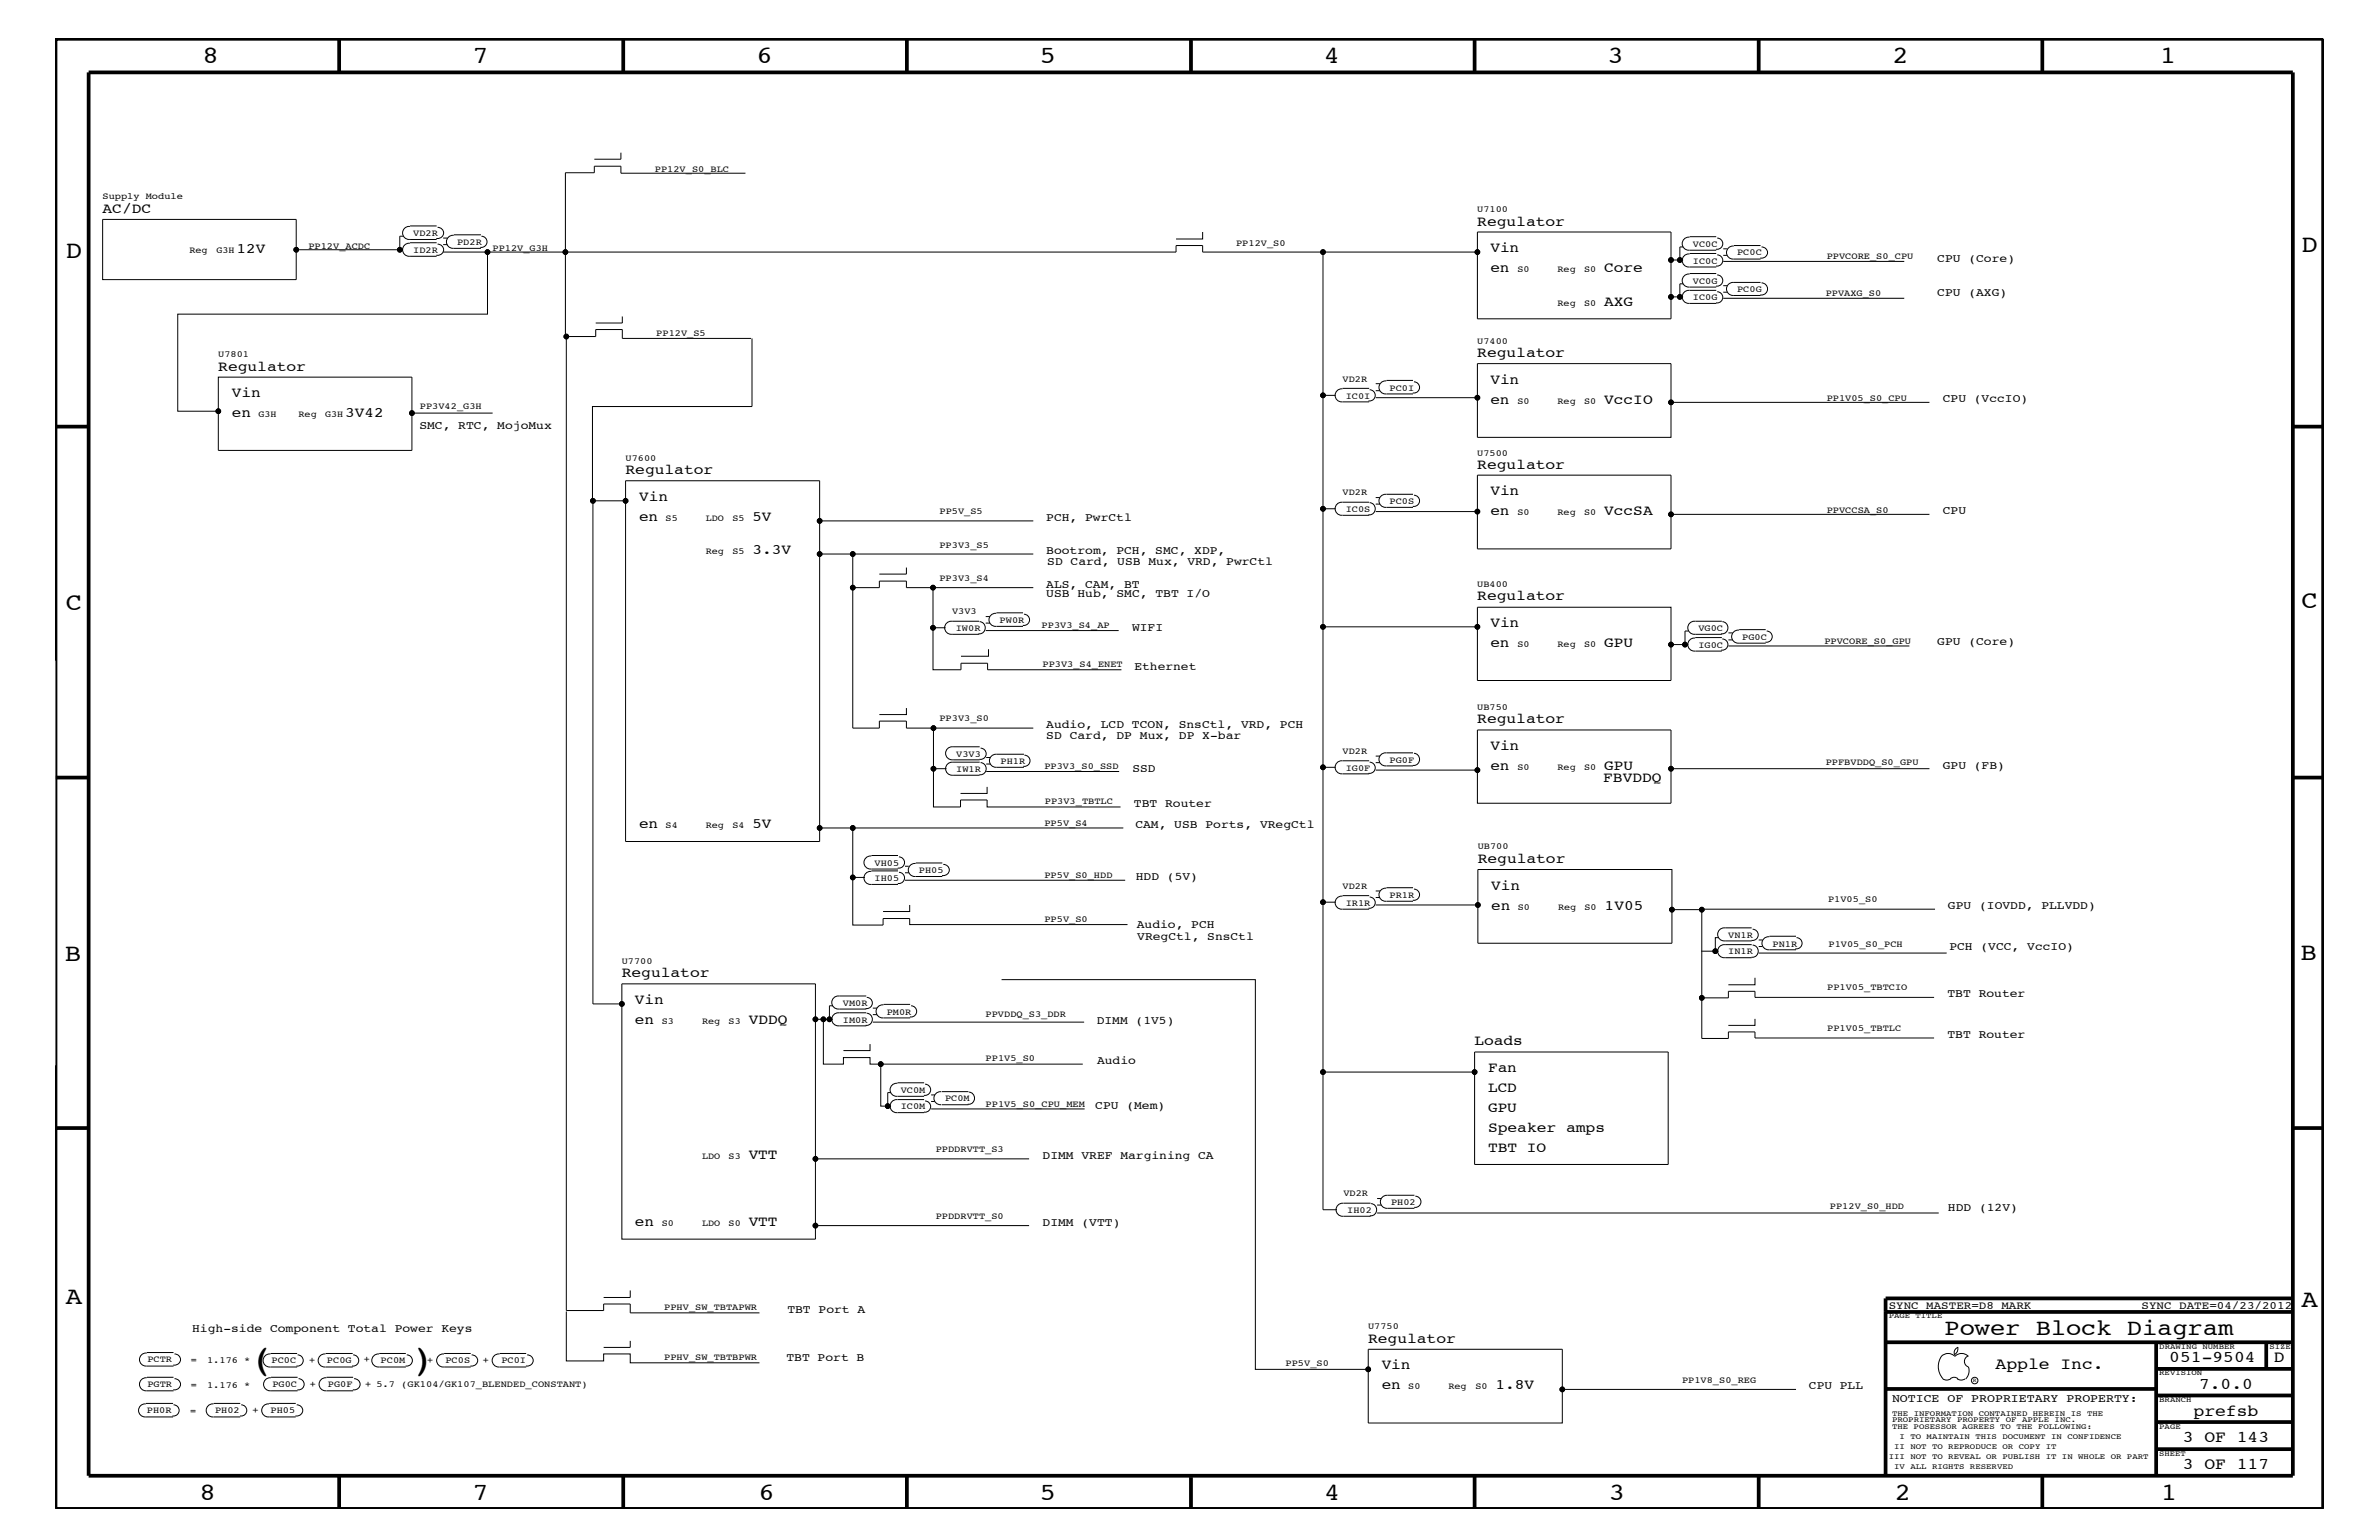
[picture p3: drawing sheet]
<svg xmlns="http://www.w3.org/2000/svg" width="432mm" height="279mm" viewBox="0 0 432 279" stroke-linecap="round" stroke-linejoin="round" font-family="sans-serif">
<defs><g id="words">
<g font-size="6.5">
<text x="45.5" y="248.4">(</text>
<text x="74.5" y="248.4">)</text>
</g>
<g font-size="4.5">
<text x="36.7" y="11.5">8</text>
<text x="85.8" y="11.5">7</text>
<text x="137.3" y="11.5">6</text>
<text x="188.7" y="11.5">5</text>
<text x="240.3" y="11.5">4</text>
<text x="291.8" y="11.5">3</text>
<text x="343.5" y="11.5">2</text>
<text x="392" y="11.5">1</text>
<text x="11.9" y="46.8">D</text>
<text x="417.7" y="45.7">D</text>
<text x="11.9" y="110.6">C</text>
<text x="417.7" y="110.4">C</text>
<text x="11.8" y="174.3">B</text>
<text x="417.6" y="174.2">B</text>
<text x="11.9" y="236.7">A</text>
<text x="417.7" y="237.1">A</text>
<text x="36.2" y="272.1">8</text>
<text x="85.8" y="272.1">7</text>
<text x="137.7" y="272.1">6</text>
<text x="188.7" y="272.1">5</text>
<text x="240.4" y="272.1">4</text>
<text x="292" y="272.1">3</text>
<text x="343.9" y="272.1">2</text>
<text x="392.2" y="272.1">1</text>
</g>
<text font-size="4.1" x="352.9" y="242.3">Power Block Diagram</text>
<g font-size="3">
<text x="362.2" y="248.4">Apple Inc.</text>
<text x="393.7" y="247.1">051-9504</text>
<text x="399.2" y="252">7.0.0</text>
<text x="412.7" y="247.1">D</text>
<text x="398.1" y="256.8">prefsb</text>
<text x="396.2" y="261.6">3 OF 143</text>
<text x="396.2" y="266.6">3 OF 117</text>
</g>
<g font-size="2.6">
<text x="18.6" y="38.6">AC/DC</text>
<text x="268.1" y="40.9">Regulator</text>
<text x="42.9" y="45.9">12V</text>
<text x="270.5" y="45.7">Vin</text>
<text x="270.5" y="49.4">en</text>
<text x="291.2" y="49.4">Core</text>
<text x="291.2" y="55.5">AXG</text>
<text x="268.1" y="64.8">Regulator</text>
<text x="39.6" y="67.3">Regulator</text>
<text x="270.5" y="69.6">Vin</text>
<text x="42.1" y="75.7">en</text>
<text x="42.1" y="72.1">Vin</text>
<text x="62.7" y="75.7">3V42</text>
<text x="270.5" y="73.3">en</text>
<text x="291.2" y="73.3">VccIO</text>
<text x="113.5" y="86">Regulator</text>
<text x="268.1" y="85">Regulator</text>
<text x="270.5" y="89.9">Vin</text>
<text x="116" y="94.5">en</text>
<text x="116" y="90.9">Vin</text>
<text x="136.6" y="94.5">5V</text>
<text x="270.5" y="93.5">en</text>
<text x="291.2" y="93.5">VccSA</text>
<text x="136.6" y="100.5">3.3V</text>
<text x="268.1" y="108.9">Regulator</text>
<text x="270.5" y="113.7">Vin</text>
<text x="270.5" y="117.4">en</text>
<text x="291.2" y="117.4">GPU</text>
<text x="268.1" y="131.3">Regulator</text>
<text x="270.5" y="136.1">Vin</text>
<text x="270.5" y="139.7">en</text>
<text x="291" y="141.9">FBVDDQ</text>
<text x="291.2" y="139.7">GPU</text>
<text x="116" y="150.2">en</text>
<text x="136.6" y="150.2">5V</text>
<text x="268.2" y="156.6">Regulator</text>
<text x="270.7" y="161.4">Vin</text>
<text x="270.7" y="165">en</text>
<text x="291.3" y="165">1V05</text>
<text x="112.9" y="177.3">Regulator</text>
<text x="115.2" y="185.8">en</text>
<text x="115.2" y="182.1">Vin</text>
<text x="135.9" y="185.8">VDDQ</text>
<text x="267.6" y="189.7">Loads</text>
<text x="270.1" y="194.5">Fan</text>
<text x="270.1" y="201.8">GPU</text>
<text x="270.1" y="198.1">LCD</text>
<text x="270.1" y="209.1">TBT IO</text>
<text x="270.1" y="205.4">Speaker amps</text>
<text x="135.9" y="210.3">VTT</text>
<text x="115.2" y="222.4">en</text>
<text x="135.9" y="222.4">VTT</text>
<text x="248.3" y="243.6">Regulator</text>
<text x="250.8" y="248.4">Vin</text>
<text x="250.8" y="252.1">en</text>
<text x="271.4" y="252.1">1.8V</text>
</g>
<g font-size="2.1">
<text x="351.6" y="47.6">CPU (Core)</text>
<text x="351.6" y="53.6">CPU (AXG)</text>
<text x="76.1" y="77.8">SMC, RTC, MojoMux</text>
<text x="352.6" y="73">CPU (VccIO)</text>
<text x="189.9" y="94.5">PCH, PwrCtl</text>
<text x="352.6" y="93.3">CPU</text>
<text x="189.9" y="100.5">Bootrom, PCH, SMC, XDP,</text>
<text x="189.9" y="106.6">ALS, CAM, BT</text>
<text x="190.1" y="102.5">SD Card, USB Mux, VRD, PwrCtl</text>
<text x="189.9" y="108.4">USB Hub, SMC, TBT I/O</text>
<text x="205.5" y="114.5">WIFI</text>
<text x="351.6" y="117">GPU (Core)</text>
<text x="205.9" y="121.5">Ethernet</text>
<text x="189.9" y="134.1">SD Card, DP Mux, DP X-bar</text>
<text x="189.9" y="132.1">Audio, LCD TCON, SnsCtl, VRD, PCH</text>
<text x="205.6" y="140.1">SSD</text>
<text x="352.6" y="139.5">GPU (FB)</text>
<text x="205.8" y="146.4">TBT Router</text>
<text x="206.1" y="150.1">CAM, USB Ports, VRegCtl</text>
<text x="206.2" y="159.6">HDD (5V)</text>
<text x="353.6" y="165">GPU (IOVDD, PLLVDD)</text>
<text x="206.3" y="168.3">Audio, PCH</text>
<text x="206.4" y="170.5">VRegCtl, SnsCtl</text>
<text x="353.8" y="172.4">PCH (VCC, VccIO)</text>
<text x="199.1" y="185.7">DIMM (1V5)</text>
<text x="353.5" y="181">TBT Router</text>
<text x="353.5" y="188.3">TBT Router</text>
<text x="199.1" y="193.1">Audio</text>
<text x="198.8" y="201.2">CPU (Mem)</text>
<text x="189.2" y="210.3">DIMM VREF Margining CA</text>
<text x="353.6" y="219.7">HDD (12V)</text>
<text x="189.2" y="222.4">DIMM (VTT)</text>
<text x="142.9" y="238.2">TBT Port A</text>
<text x="34.9" y="241.6">High-side Component Total Power Keys</text>
<text x="142.7" y="247">TBT Port B</text>
<text x="328.3" y="252.1">CPU PLL</text>
<text x="343.4" y="254.4">NOTICE OF PROPRIETARY PROPERTY:</text>
</g>
<g font-size="2">
<text x="342.8" y="237.4">SYNC_MASTER=D8_MARK</text>
<text x="388.7" y="237.4">SYNC_DATE=04/23/2012</text>
</g>
<g font-size="1.7">
<text x="118.9" y="31.2">PP12V_S0_BLC</text>
<text x="18.6" y="36.2">Supply Module</text>
<text x="268.1" y="38.5">U7100</text>
<text x="34.4" y="45.9">Reg</text>
<text x="39.3" y="45.9">G3H</text>
<text x="56" y="45.2">PP12V_ACDC</text>
<text x="75" y="42.9">VD2R</text>
<text x="75" y="45.9">ID2R</text>
<text x="83" y="44.4">PD2R</text>
<text x="89.4" y="45.5">PP12V_G3H</text>
<text x="224.4" y="44.6">PP12V_S0</text>
<text x="307.3" y="47.9">IC0C</text>
<text x="307.3" y="44.8">VC0C</text>
<text x="315.3" y="46.3">PC0C</text>
<text x="331.6" y="47">PPVCORE_S0_CPU</text>
<text x="275.4" y="49.4">S0</text>
<text x="282.7" y="49.4">Reg</text>
<text x="287.5" y="49.4">S0</text>
<text x="307.3" y="51.5">VC0G</text>
<text x="315.3" y="53">PC0G</text>
<text x="331.4" y="53.8">PPVAXG_S0</text>
<text x="282.7" y="55.5">Reg</text>
<text x="287.5" y="55.5">S0</text>
<text x="307.3" y="54.5">IC0G</text>
<text x="39.6" y="64.8">U7801</text>
<text x="119.1" y="60.9">PP12V_S5</text>
<text x="268.1" y="62.3">U7400</text>
<text x="243.7" y="69.3">VD2R</text>
<text x="252.2" y="70.9">PC0I</text>
<text x="46.9" y="75.7">G3H</text>
<text x="54.2" y="75.7">Reg</text>
<text x="59" y="75.7">G3H</text>
<text x="76.2" y="74.3">PP3V42_G3H</text>
<text x="244.3" y="72.3">IC0I</text>
<text x="275.4" y="73.3">S0</text>
<text x="282.7" y="73.3">Reg</text>
<text x="287.5" y="73.3">S0</text>
<text x="331.6" y="72.7">PP1V05_S0_CPU</text>
<text x="113.5" y="83.6">U7600</text>
<text x="268.1" y="82.7">U7500</text>
<text x="243.7" y="89.9">VD2R</text>
<text x="120.8" y="94.5">S5</text>
<text x="128.1" y="94.5">LDO</text>
<text x="132.9" y="94.5">S5</text>
<text x="170.5" y="93.3">PP5V_S5</text>
<text x="244.3" y="92.9">IC0S</text>
<text x="252.2" y="91.5">PC0S</text>
<text x="275.4" y="93.5">S0</text>
<text x="282.7" y="93.5">Reg</text>
<text x="287.5" y="93.5">S0</text>
<text x="331.6" y="93.1">PPVCCSA_S0</text>
<text x="128.1" y="100.5">Reg</text>
<text x="132.9" y="100.5">S5</text>
<text x="170.5" y="99.3">PP3V3_S5</text>
<text x="170.5" y="105.4">PP3V3_S4</text>
<text x="268.1" y="106.5">UB400</text>
<text x="172.8" y="111.4">V3V3</text>
<text x="181.4" y="113.1">PW0R</text>
<text x="189.1" y="113.9">PP3V3_S4_AP</text>
<text x="173.5" y="114.5">IW0R</text>
<text x="275.4" y="117.4">S0</text>
<text x="282.7" y="117.4">Reg</text>
<text x="287.5" y="117.4">S0</text>
<text x="308.3" y="117.5">IG0C</text>
<text x="308.3" y="114.5">VG0C</text>
<text x="316.2" y="116.1">PG0C</text>
<text x="331.1" y="116.8">PPVCORE_S0_GPU</text>
<text x="189.2" y="121">PP3V3_S4_ENET</text>
<text x="170.5" y="130.8">PP3V3_S0</text>
<text x="268.1" y="128.8">UB750</text>
<text x="173.6" y="137.3">V3V3</text>
<text x="243.7" y="136.8">VD2R</text>
<text x="173.6" y="140.1">IW1R</text>
<text x="181.6" y="138.6">PH1R</text>
<text x="189.6" y="139.5">PP3V3_S0_SSD</text>
<text x="244.3" y="139.8">IG0F</text>
<text x="252.2" y="138.4">PG0F</text>
<text x="275.4" y="139.7">S0</text>
<text x="282.7" y="139.7">Reg</text>
<text x="287.5" y="139.7">S0</text>
<text x="331.4" y="138.7">PPFBVDDQ_S0_GPU</text>
<text x="189.6" y="149.9">PP5V_S4</text>
<text x="189.7" y="145.9">PP3V3_TBTLC</text>
<text x="120.8" y="150.2">S4</text>
<text x="128.1" y="150.2">Reg</text>
<text x="132.9" y="150.2">S4</text>
<text x="268.2" y="154.1">UB700</text>
<text x="158.7" y="159.9">IH05</text>
<text x="158.7" y="157.1">VH05</text>
<text x="166.8" y="158.4">PH05</text>
<text x="189.6" y="159.4">PP5V_S0_HDD</text>
<text x="243.7" y="161.3">VD2R</text>
<text x="189.6" y="167.3">PP5V_S0</text>
<text x="244.3" y="164.4">IR1R</text>
<text x="252.2" y="162.8">PR1R</text>
<text x="275.5" y="165">S0</text>
<text x="282.8" y="165">Reg</text>
<text x="287.6" y="165">S0</text>
<text x="331.8" y="163.7">P1V05_S0</text>
<text x="313.7" y="173.2">IN1R</text>
<text x="313.7" y="170.1">VN1R</text>
<text x="321.7" y="171.7">PN1R</text>
<text x="331.9" y="171.8">P1V05_S0_PCH</text>
<text x="112.9" y="174.9">U7700</text>
<text x="331.6" y="179.7">PP1V05_TBTCIO</text>
<text x="120.1" y="185.8">S3</text>
<text x="127.4" y="185.8">Reg</text>
<text x="132.2" y="185.8">S3</text>
<text x="153" y="185.5">IM0R</text>
<text x="153" y="182.5">VM0R</text>
<text x="161" y="184.1">PM0R</text>
<text x="178.9" y="184.4">PPVDDQ_S3_DDR</text>
<text x="331.6" y="187.1">PP1V05_TBTLC</text>
<text x="178.9" y="192.5">PP1V5_S0</text>
<text x="163.5" y="201.3">IC0M</text>
<text x="163.5" y="198.2">VC0M</text>
<text x="171.5" y="199.8">PC0M</text>
<text x="178.9" y="200.9">PP1V5_S0_CPU_MEM</text>
<text x="169.8" y="209.1">PPDDRVTT_S3</text>
<text x="127.4" y="210.3">LDO</text>
<text x="132.2" y="210.3">S3</text>
<text x="169.8" y="221.2">PPDDRVTT_S0</text>
<text x="243.8" y="217">VD2R</text>
<text x="244.5" y="220.1">IH02</text>
<text x="252.5" y="218.6">PH02</text>
<text x="332.1" y="219.4">PP12V_S0_HDD</text>
<text x="120.1" y="222.4">S0</text>
<text x="127.4" y="222.4">LDO</text>
<text x="132.2" y="222.4">S0</text>
<text x="120.6" y="237.7">PPHV_SW_TBTAPWR</text>
<text x="248.3" y="241.2">U7750</text>
<text x="26.8" y="251.6">PGTR</text>
<text x="26.8" y="247.1">PCTR</text>
<text x="34.6" y="251.7">=</text>
<text x="34.6" y="247.3">=</text>
<text x="37.6" y="247.3">1.176 *</text>
<text x="37.6" y="251.7">1.176 *</text>
<text x="49.3" y="247.3">PC0C</text>
<text x="49.4" y="251.6">PG0C</text>
<text x="56.1" y="247.3">+</text>
<text x="56.2" y="251.6">+</text>
<text x="59.4" y="247.3">PC0G</text>
<text x="59.5" y="251.6">PG0F</text>
<text x="66" y="247.1">+</text>
<text x="66.3" y="251.6">+ 5.7 (GK104/GK107_BLENDED_CONSTANT)</text>
<text x="69.1" y="247.3">PC0M</text>
<text x="77.6" y="247.3">+</text>
<text x="80.9" y="247.3">PC0S</text>
<text x="87.6" y="247.3">+</text>
<text x="91" y="247.3">PC0I</text>
<text x="120.6" y="246.7">PPHV_SW_TBTBPWR</text>
<text x="233.3" y="247.8">PP5V_S0</text>
<text x="305.3" y="250.9">PP1V8_S0_REG</text>
<text x="26.7" y="256.3">PH0R</text>
<text x="34.5" y="256.5">=</text>
<text x="39" y="256.3">PH02</text>
<text x="45.8" y="256.3">+</text>
<text x="49.1" y="256.3">PH05</text>
<text x="255.6" y="252.1">S0</text>
<text x="262.9" y="252.1">Reg</text>
<text x="267.8" y="252.1">S0</text>
</g>
<g font-size="1.4">
<text x="342.8" y="239.2">PAGE TITLE</text>
<text x="391.9" y="244.7">DRAWING NUMBER</text>
<text x="411.9" y="244.7">SIZE</text>
<text x="391.9" y="249.5">REVISION</text>
<text x="343.4" y="256.8">THE INFORMATION CONTAINED HEREIN IS THE</text>
<text x="391.9" y="254.4">BRANCH</text>
<text x="343.4" y="258">PROPRIETARY PROPERTY OF APPLE INC.</text>
<text x="343.4" y="259.3">THE POSESSOR AGREES TO THE FOLLOWING:</text>
<text x="343.8" y="262.9">II NOT TO REPRODUCE OR COPY IT</text>
<text x="344.8" y="261.1">I TO MAINTAIN THIS DOCUMENT IN CONFIDENCE</text>
<text x="391.9" y="259.3">PAGE</text>
<text x="342.8" y="264.7">III NOT TO REVEAL OR PUBLISH IT IN WHOLE OR PART</text>
<text x="343.8" y="266.6">IV ALL RIGHTS RESERVED</text>
<text x="391.9" y="264.1">SHEET</text>
</g>
<text font-size="1" x="358.1" y="250.7">R</text>
</g></defs>
<g fill="none" stroke="#000" stroke-width=".68" stroke-linecap="butt">
<path d="M10.1 7h411.6v266.8h-411.6zM16.1 13.1h400.1v254.6h-400.1zM61.6 7v6.1M113.1 7v6.1M164.6 7v6.1M216.2 7v6.1M267.6 7v6.1M319.2 7v6.1M370.7 7v6.1M10.1 77.4h6M416.2 77.4h5.5M10.1 141.1h6"/>
<path d="M416.2 141.1h5.5M10.1 204.7h6M416.2 204.7h5.5M342.2 238h74M416.2 235.6h-74v32.1M342.2 252h49.2M342.2 243.5h74M391.4 248.4h24.8M391.4 243.5v24.2M391.4 258h24.8M391.4 253.2h24.8M411.3 243.5v4.9"/>
<path d="M61.6 267.7v6.1M113.1 267.7v6.1M164.6 267.7v6.1M216.2 268v5.8M267.6 267.7v6.1M319.2 267.7v6.1M370.7 267.7v6.1M391.4 262.9h24.8"/>
</g>
<g fill="none" stroke="#000" stroke-width=".18">
<path d="M18.6 39.8h35.2v10.9h-35.2zM112.7 27.7v1.2h-4.8M135.3 31.4h-22.6v-1.2h-4.8v1.1h-5.3v29.8h5.5v-1.3h4.9v1.6h23.3M53.8 45.3h19.4M73.2 42.9h-.6v2.4M74.4 41.1a1.19 1.19 0 0 0-1.3 1.2 1.19 1.19 0 0 0 1.3 1.1M74.4 44.1a1.19 1.19 0 0 0-1.3 1.2 1.19 1.19 0 0 0 1.3 1.2M74.4 43.4h4.9M74.4 46.5h4.9M74.4 41h4.9M74.4 44h4.9M79.4 41.2a1.03 1.03 0 0 1 1.1 1.2 1.03 1.03 0 0 1-1.3 .9"/>
<path d="M79.4 44.3a1.03 1.03 0 0 1 1.1 1.1 1.03 1.03 0 0 1-1.3 .9M80.4 45.7h133.1v-1.2h4.8v1.2h21.8M80.4 43.2h.8M80.4 44.4h.8M82.4 42.7a1.19 1.19 0 0 0-1.4 1.2 1.19 1.19 0 0 0 1.4 1.1M82.4 42.6h4.9M82.4 45.1h4.9M87.4 42.9a1.02 1.02 0 0 1 1 1.1 1.02 1.02 0 0 1-1.2 .9M88.5 45.7v11.3h-56.2v17.6h7.3M113 57.4v1.2h-4.9M218.3 42.1v1.3h-4.8M268.2 42.1h35.1v15.7h-35.1z"/>
<path d="M268.2 45.7h-28.1v26M303.3 47.2h2.2M303.3 53.9h2.2M305.5 51.5h-.6v2.4M305.5 44.8h-.6v2.4M306.7 43a1.19 1.19 0 0 0-1.4 1.2 1.19 1.19 0 0 0 1.4 1.2M306.7 52.7a1.19 1.19 0 0 0-1.4 1.2 1.19 1.19 0 0 0 1.4 1.1M306.7 49.7a1.19 1.19 0 0 0-1.4 1.2 1.19 1.19 0 0 0 1.4 1.2M306.7 46.1a1.19 1.19 0 0 0-1.4 1.2 1.19 1.19 0 0 0 1.4 1.1M306.7 42.9h4.8M306.7 52.7h4.8M306.7 49.6h4.8"/>
<path d="M306.7 46h4.8M306.7 52.1h4.8M306.7 45.4h4.8M306.7 55h4.8M306.7 48.4h4.8M311.7 43.2a1.02 1.02 0 0 1 1 1.1 1.02 1.02 0 0 1-1.2 .9M311.7 49.9a1.02 1.02 0 0 1 1 1.1 1.02 1.02 0 0 1-1.2 .9M311.7 52.9a1.02 1.02 0 0 1 1 1.2 1.02 1.02 0 0 1-1.2 .8M311.7 46.2a1.02 1.02 0 0 1 1 1.2 1.02 1.02 0 0 1-1.2 .9M312.8 47.4h32.8M312.8 53h.7M312.8 51.8h.7"/>
<path d="M312.8 46.3h.7M312.8 45.1h.7M312.8 54.1h32.8M314.7 51.2a1.19 1.19 0 0 0-1.3 1.2 1.19 1.19 0 0 0 1.3 1.2M314.7 44.6a1.19 1.19 0 0 0-1.3 1.2 1.19 1.19 0 0 0 1.3 1.2M314.7 51.2h4.9M314.7 44.5h4.9M314.7 53.6h4.9M314.7 47h4.9M319.7 51.3a1.1 1.1 0 0 1 1.1 1.2 1.1 1.1 0 0 1-1.3 1M319.7 44.8a1.03 1.03 0 0 1 1.1 1.1 1.03 1.03 0 0 1-1.3 .9M39.6 68.4h35.2v13.3h-35.2z"/>
<path d="M74.8 74.9h14.6M102.8 61.1v176.7h6.8v-1.2h4.8v1.6h23.4M136.5 61.4v12.4h-29l.1 17.1M242.4 71.7h-2.3v20.6M243.7 70.6a1.19 1.19 0 0 0-1.4 1.1 1.19 1.19 0 0 0 1.4 1.2h4.8M243.7 70.5h4.8M248.6 70.7a1.02 1.02 0 0 1 1 1.1 1.02 1.02 0 0 1-1.2 .9M249.7 70.9h.8M249.7 69.6h.8M249.7 72.2h18.5M251.6 69.1a1.19 1.19 0 0 0-1.3 1.2 1.19 1.19 0 0 0 1.3 1.2M251.6 69h4.9"/>
<path d="M251.6 71.5h4.9M256.6 69.3a1.02 1.02 0 0 1 1.1 1.1 1.02 1.02 0 0 1-1.3 .9M268.2 66h35.1v13.3h-35.1zM303.3 73h46.9M113.5 90.9h-5.9v91.2h5.3M113.5 87.2h35.3v65.5h-35.3zM148.8 94.5h38.7M242.4 92.3h-2.3v21.4M248.5 91.1h-4.8a1.19 1.19 0 0 0-1.4 1.2 1.19 1.19 0 0 0 1.4 1.2h4.8M248.6 91.2a1.09 1.09 0 0 1 1 1.2 1.09 1.09 0 0 1-1.2 1M249.7 91.5h.8M249.7 90.3h.8"/>
<path d="M249.7 92.8h18.5M251.6 89.7a1.19 1.19 0 0 0-1.3 1.2 1.19 1.19 0 0 0 1.3 1.1M251.6 89.7h4.9M251.6 92h4.9M256.6 89.8a1.02 1.02 0 0 1 1.1 1.2 1.02 1.02 0 0 1-1.3 .9M268.2 86.2h35.1v13.4h-35.1zM303.3 93.3h46.9M148.8 100.5h6M154.8 106.6h4.8v-1.2h4.9v1.2h4.8M154.8 106.6v25.5h4.8v-1.3h4.9v1.3h4.9M164.5 103v1.2h-4.9M171.6 113.9h-2.3v7.6h5.1v-1.2h4.9v1.2h24.3"/>
<path d="M177.7 112.7h-4.9a1.19 1.19 0 0 0-1.3 1.2 1.19 1.19 0 0 0 1.3 1.2h4.9M177.8 112.8a1.09 1.09 0 0 1 1 1.2 1.09 1.09 0 0 1-1.2 1M178.9 114.4h24.1M178.9 111.9h.8M178.9 113h.8M179.4 117.8v1.3h-5M180.8 111.3a1.19 1.19 0 0 0-1.3 1.2 1.19 1.19 0 0 0 1.3 1.1M180.9 111.2h4.8M180.9 113.6h4.8M185.9 111.4a1.02 1.02 0 0 1 1 1.2 1.02 1.02 0 0 1-1.3 .8M187.5 106.6h-18.2v7.3M187.5 100.5h-32.7v6.1"/>
<path d="M268.2 110.2h35.1v13.3h-35.1zM268.2 113.7h-28.1v25.5M303.3 116.9h2.5M306.4 114.5h-.6v2.4h.6M307.7 112.7a1.19 1.19 0 0 0-1.4 1.2 1.19 1.19 0 0 0 1.4 1.2M307.7 115.8a1.19 1.19 0 0 0-1.4 1.1 1.19 1.19 0 0 0 1.4 1.2M307.7 112.7h4.8M307.7 115.7h4.8M307.7 115.1h4.8M307.7 118.1h4.8M312.6 112.8a1.09 1.09 0 0 1 1 1.2 1.09 1.09 0 0 1-1.2 1M312.6 115.9a1.02 1.02 0 0 1 1 1.1 1.02 1.02 0 0 1-1.2 .9"/>
<path d="M313.7 117.2h32.9M313.7 116.1h.8M313.7 114.8h.8M315.6 114.3a1.19 1.19 0 0 0-1.3 1.2 1.19 1.19 0 0 0 1.3 1.2M315.7 116.7h4.8M315.7 114.2h4.8M320.7 114.5a1.02 1.02 0 0 1 1 1.1 1.02 1.02 0 0 1-1.3 .9M164.5 128.5v1.1h-4.9M171.8 139.5h-2.4v6.9h4.9v-1.3h4.9v1.3h24.2M173 138.3a1.19 1.19 0 0 0-1.4 1.2 1.19 1.19 0 0 0 1.4 1.1M173 138.3h4.8M177.8 135.5h-4.8a1.19 1.19 0 0 0-1.4 1.2 1.19 1.19 0 0 0 1.4 1.1l4.8 .1"/>
<path d="M178 135.7a1.02 1.02 0 0 1 1 1.2 1.02 1.02 0 0 1-1.2 .9M178 138.4a1.09 1.09 0 0 1 1 1.2 1.09 1.09 0 0 1-1.2 .9M179 140h24.1M179 137.4h.8M179 138.6h.8M180.9 136.8a1.19 1.19 0 0 0-1.3 1.2 1.19 1.19 0 0 0 1.3 1.2M180.9 139.2h5M180.9 136.8h5M185.9 137a1.02 1.02 0 0 1 1.1 1.1 1.02 1.02 0 0 1-1.3 .9M187.5 132.1h-18.1v7.4M240.1 139.2h2.3M240.1 139.2v80.3h2.6"/>
<path d="M248.5 138h-4.8a1.19 1.19 0 0 0-1.4 1.2 1.19 1.19 0 0 0 1.4 1.2h4.8M248.6 138.3a1.02 1.02 0 0 1 1 1.1 1.02 1.02 0 0 1-1.2 .9M249.7 139.7h18.5M249.7 137.2h.8M249.7 138.4h.8M251.6 136.6a1.19 1.19 0 0 0-1.3 1.2 1.19 1.19 0 0 0 1.3 1.1M251.6 136.6h4.9M251.6 139h4.9M256.6 136.7a1.09 1.09 0 0 1 1.1 1.2 1.09 1.09 0 0 1-1.3 .9M268.2 132.4h35.1v13.3h-35.1zM303.3 139.5h46.9M148.8 150.2h6"/>
<path d="M157 159.2h-2.2v8.6h5.5v-1.2h4.8v1.1h39.6M158.1 158.1a1.19 1.19 0 0 0-1.3 1.2 1.19 1.19 0 0 0 1.3 1.2M158.1 155.3a1.19 1.19 0 0 0-1.3 1.2 1.19 1.19 0 0 0 1.3 1.2M158.2 157.7h4.8M158.2 158h4.8M158.2 155.2h4.8M163.2 158.3a1.02 1.02 0 0 1 1 1.1 1.02 1.02 0 0 1-1.2 .9M163.2 155.5a1.02 1.02 0 0 1 1 1.1 1.02 1.02 0 0 1-1.2 .9M164.3 159.7h39.9M164.3 158.3h.6M164.3 157.2h.6M166.2 156.7a1.19 1.19 0 0 0-1.3 1.1 1.19 1.19 0 0 0 1.3 1.2"/>
<path d="M166.2 159h4.8M166.2 156.6h4.8M171.2 156.8a1.03 1.03 0 0 1 1.1 1.2 1.03 1.03 0 0 1-1.3 .8M173 140.7h4.8M179.2 142.8v1.2h-4.9M203.9 150.2h-49.1v9M268.2 157.8h35.3v13.3h-35.3zM112.9 178.5h35.1v46.3h-35.1zM158.2 160.5h4.8M165.1 164.2v1.2h-4.8M181.8 177.7h46.1v70.7h20.4M240.1 163.7h2.3"/>
<path d="M243.7 162.6a1.19 1.19 0 0 0-1.4 1.2 1.19 1.19 0 0 0 1.4 1.1l4.8 .1M243.7 162.5h4.8M248.6 162.8a1.02 1.02 0 0 1 1 1.1 1.02 1.02 0 0 1-1.2 .9M249.7 164.2h18.5M249.7 162.8h.8M249.7 161.6h.8M251.6 161.2a1.19 1.19 0 0 0-1.3 1.1 1.19 1.19 0 0 0 1.3 1.2M251.6 161.1h4.9M251.6 163.5h4.9M256.6 161.3a1.02 1.02 0 0 1 1.1 1.1 1.02 1.02 0 0 1-1.3 .9M303.5 165h5.4M308.8 172.6h2.5"/>
<path d="M311.9 170.1h-.6v2.5h.6M317.9 171.4h-4.8a1.19 1.19 0 0 0-1.3 1.2 1.19 1.19 0 0 0 1.3 1.1l4.8 .1M317.9 168.3h-4.8a1.19 1.19 0 0 0-1.3 1.2 1.19 1.19 0 0 0 1.3 1.2h4.8M318.1 168.6a1.02 1.02 0 0 1 1 1.1 1.02 1.02 0 0 1-1.2 .9M318.1 171.5a1.09 1.09 0 0 1 1 1.2 1.09 1.09 0 0 1-1.2 .9M318.5 177.4v1.3h-4.8M319.2 172.9h34.1M319.2 171.7h.7M319.2 170.5h.7M321.1 170a1.19 1.19 0 0 0-1.3 1.1 1.19 1.19 0 0 0 1.3 1.2M321.2 172.3h4.8M321.2 169.9h4.8"/>
<path d="M326.1 170.1a1.02 1.02 0 0 1 1 1.1 1.02 1.02 0 0 1-1.2 .9M351.2 165h-42.3v23.4h4.8v-1.2h4.8v1.1h32.5M148 184.9h1.4M150.5 184.9h-1.1v8.2h3.7v-1.2h4.8v1.2h38.6M151.1 182.5h-.6v2.4h.6M152.3 183.8a1.19 1.19 0 0 0-1.3 1.1 1.19 1.19 0 0 0 1.3 1.2M152.3 180.7a1.19 1.19 0 0 0-1.3 1.2 1.19 1.19 0 0 0 1.3 1.2M152.3 186.1h4.9M152.3 183.1h4.9M152.3 180.7h4.9M152.3 183.7h4.9M157.3 183.8a1.09 1.09 0 0 1 1 1.2 1.09 1.09 0 0 1-1.2 1"/>
<path d="M157.3 181a1.02 1.02 0 0 1 1 1.1 1.02 1.02 0 0 1-1.2 .9M157.9 189.4v1.2h-4.8M158.4 184.1h.8M158.4 182.9h.8M158.4 185.4h38.4M159.9 193.1v7.6h1.8M160.3 182.3a1.19 1.19 0 0 0-1.3 1.2 1.19 1.19 0 0 0 1.3 1.2h4.9M160.4 182.2h4.8M161.7 198.2h-.6v2.5M162.9 196.5a1.19 1.19 0 0 0-1.3 1.2 1.19 1.19 0 0 0 1.3 1.2h4.8M162.9 196.4h4.8M165.4 182.5a1.02 1.02 0 0 1 1 1.1 1.02 1.02 0 0 1-1.2 .9"/>
<path d="M167.7 199.5h-4.8a1.19 1.19 0 0 0-1.3 1.2 1.19 1.19 0 0 0 1.3 1.2h4.8M167.9 199.8a1.02 1.02 0 0 1 1 1.1 1.02 1.02 0 0 1-1.2 .9M167.9 196.7a1.02 1.02 0 0 1 1 1.1 1.02 1.02 0 0 1-1.2 .9M169 199.8h.7M169 198.7h.7M170.8 198.1a1.19 1.19 0 0 0-1.3 1.1 1.19 1.19 0 0 0 1.3 1.2M171 198.1h4.8M175.9 198.1a1.09 1.09 0 0 1 1 1.2 1.09 1.09 0 0 1-1.2 1M240.1 194.5h27.5M267.6 190.9h35.2v20.4h-35.2zM318.5 184.8v1.2h-4.8M351 181h-32.5v-1.1h-4.8v1.1h-4.8"/>
<path d="M148 210.3h38.8M169 201.2h27.9M171 200.4h4.8M248.8 218.3h-5a1.19 1.19 0 0 0-1.3 1.2 1.19 1.19 0 0 0 1.3 1.2h5M248.9 218.4a1.09 1.09 0 0 1 1 1.2 1.09 1.09 0 0 1-1.3 1M250 218.6h.7M250 217.4h.7M256.7 216.9h-4.8a1.19 1.19 0 0 0-1.4 1.1 1.19 1.19 0 0 0 1.4 1.2h4.8M256.9 217a1.02 1.02 0 0 1 1 1.1 1.02 1.02 0 0 1-1.2 .9M102.8 237.9v9h6.8v-1.3h4.8v1.7h23.4M114.4 234.1v1.3h-4.8M148 222.4h38.8"/>
<path d="M250 220.1h101.9M26.5 254.7a1.19 1.19 0 0 0-1.4 1.2 1.19 1.19 0 0 0 1.4 1.2h4.9M26.5 254.6h4.9M26.6 250a1.19 1.19 0 0 0-1.3 1.1 1.19 1.19 0 0 0 1.3 1.2M26.6 245.5a1.19 1.19 0 0 0-1.3 1.2 1.19 1.19 0 0 0 1.3 1.1M26.7 247.8h4.8M26.7 252.3h4.8M26.7 249.9h4.8M26.7 245.4h4.8M31.5 254.9a1.02 1.02 0 0 1 1 1.1 1.02 1.02 0 0 1-1.2 .9M31.7 250.1a1.03 1.03 0 0 1 1.1 1.2 1.03 1.03 0 0 1-1.4 .8M31.7 245.6a1.03 1.03 0 0 1 1.1 1.2 1.03 1.03 0 0 1-1.4 .9"/>
<path d="M38.8 254.7a1.19 1.19 0 0 0-1.4 1.2 1.19 1.19 0 0 0 1.4 1.2M38.8 257.1h4.8M38.8 254.6h4.8M43.8 254.9a1.02 1.02 0 0 1 1 1.1 1.02 1.02 0 0 1-1.2 .9M48.8 254.7a1.19 1.19 0 0 0-1.3 1.2 1.19 1.19 0 0 0 1.3 1.2M48.9 257.1h4.8M48.9 254.6h4.8M49.1 245.7a1.19 1.19 0 0 0-1.3 1.1 1.19 1.19 0 0 0 1.3 1.2h4.8M49.1 245.6h4.8M49.2 250a1.19 1.19 0 0 0-1.4 1.1 1.19 1.19 0 0 0 1.4 1.2h4.8M49.2 249.9h4.8M53.9 254.9a1.03 1.03 0 0 1 1 1.1 1.03 1.03 0 0 1-1.3 .9"/>
<path d="M54 245.8a1.02 1.02 0 0 1 1 1.1 1.02 1.02 0 0 1-1.2 .9M54.2 250.1a1.02 1.02 0 0 1 1 1.2 1.02 1.02 0 0 1-1.2 .8M59.1 245.7a1.19 1.19 0 0 0-1.4 1.1 1.19 1.19 0 0 0 1.4 1.2h4.9M59.1 245.6h4.9M59.2 250a1.19 1.19 0 0 0-1.3 1.1 1.19 1.19 0 0 0 1.3 1.2h4.9M59.3 249.9h4.8M64.1 245.8a1.02 1.02 0 0 1 1 1.1 1.02 1.02 0 0 1-1.2 .9M64.3 250.1a1.03 1.03 0 0 1 1.1 1.2 1.03 1.03 0 0 1-1.4 .8M68.8 245.7a1.19 1.19 0 0 0-1.3 1.1 1.19 1.19 0 0 0 1.3 1.2h4.9M68.8 245.6h4.9M73.8 245.8a1.02 1.02 0 0 1 1 1.1 1.02 1.02 0 0 1-1.2 .9M80.6 245.7a1.19 1.19 0 0 0-1.3 1.1 1.19 1.19 0 0 0 1.3 1.2h4.8"/>
<path d="M80.6 245.6h4.8M85.6 245.8a1.03 1.03 0 0 1 1.1 1.2 1.03 1.03 0 0 1-1.3 .8M90.7 245.7a1.19 1.19 0 0 0-1.4 1.1 1.19 1.19 0 0 0 1.4 1.2h4.8M90.7 245.6h4.8M95.7 245.8a1.03 1.03 0 0 1 1.1 1.2 1.03 1.03 0 0 1-1.3 .8M114.4 243.3v1.2h-4.8M248.3 244.8h35.3v13.4h-35.3zM283.6 252.1h42.4M352.4 246.1a1.69 1.69 0 0 1 2.4 0M352.4 246a3.3 3.3 0 0 0 .3 4.1M352.6 250.2l.7 .2 .7-.2M354 250.2l.7-.3 .7 .3"/>
<path d="M354.8 246.1a1.69 1.69 0 0 1 2.5 0M355.3 250.2l.7 .2 .7-.2M355.3 244.4l.1 .3a1.18 1.18 0 0 1-.6 1M355.4 244.4a.99 .99 0 0 0-.6 1.4M357.2 246a1.04 1.04 0 0 0-.6 1 1.04 1.04 0 0 0 .6 1M357.3 248l.1 .7a2.11 2.11 0 0 1-.6 1.5"/>
<circle cx="53.8" cy="45.3" r=".42"/>
<circle cx="72.6" cy="45.3" r=".42"/>
<circle cx="88.5" cy="45.7" r=".42"/>
<circle cx="102.6" cy="45.7" r=".42"/>
<circle cx="240.1" cy="45.7" r=".42"/>
<circle cx="268.2" cy="45.7" r=".42"/>
<circle cx="303.3" cy="53.9" r=".42"/>
<circle cx="303.3" cy="47.2" r=".42"/>
<circle cx="304.9" cy="53.9" r=".42"/>
<circle cx="304.9" cy="47.2" r=".42"/>
<circle cx="39.6" cy="74.6" r=".42"/>
<circle cx="74.8" cy="74.9" r=".42"/>
<circle cx="102.8" cy="61.1" r=".42"/>
<circle cx="240.1" cy="71.7" r=".42"/>
<circle cx="268.2" cy="72.2" r=".42"/>
<circle cx="303.3" cy="73" r=".42"/>
<circle cx="107.6" cy="90.9" r=".42"/>
<circle cx="113.5" cy="90.9" r=".42"/>
<circle cx="148.8" cy="94.5" r=".42"/>
<circle cx="240.1" cy="92.3" r=".42"/>
<circle cx="268.2" cy="92.8" r=".42"/>
<circle cx="303.3" cy="93.3" r=".42"/>
<circle cx="148.8" cy="100.5" r=".42"/>
<circle cx="154.8" cy="100.5" r=".42"/>
<circle cx="154.8" cy="106.6" r=".42"/>
<circle cx="169.3" cy="113.9" r=".42"/>
<circle cx="169.3" cy="106.6" r=".42"/>
<circle cx="240.1" cy="113.7" r=".42"/>
<circle cx="268.2" cy="113.7" r=".42"/>
<circle cx="303.3" cy="116.9" r=".42"/>
<circle cx="305.8" cy="116.9" r=".42"/>
<circle cx="169.4" cy="139.5" r=".42"/>
<circle cx="169.4" cy="132.1" r=".42"/>
<circle cx="240.1" cy="139.2" r=".42"/>
<circle cx="268.2" cy="139.7" r=".42"/>
<circle cx="303.3" cy="139.5" r=".42"/>
<circle cx="148.8" cy="150.2" r=".42"/>
<circle cx="154.8" cy="159.2" r=".42"/>
<circle cx="154.8" cy="150.2" r=".42"/>
<circle cx="240.1" cy="163.7" r=".42"/>
<circle cx="268.2" cy="164.2" r=".42"/>
<circle cx="303.5" cy="165" r=".42"/>
<circle cx="308.9" cy="165" r=".42"/>
<circle cx="311.3" cy="172.6" r=".42"/>
<circle cx="112.9" cy="182.1" r=".42"/>
<circle cx="148" cy="184.9" r=".42"/>
<circle cx="149.4" cy="184.9" r=".42"/>
<circle cx="150.5" cy="184.9" r=".42"/>
<circle cx="159.9" cy="193.1" r=".42"/>
<circle cx="240.1" cy="194.5" r=".42"/>
<circle cx="267.6" cy="194.5" r=".42"/>
<circle cx="308.9" cy="181" r=".42"/>
<circle cx="148" cy="210.3" r=".42"/>
<circle cx="161.1" cy="200.7" r=".42"/>
<circle cx="148" cy="222.4" r=".42"/>
<circle cx="248.3" cy="248.4" r=".42"/>
<circle cx="283.6" cy="252.1" r=".42"/>
<circle cx="358.4" cy="250.5" r=".59"/>
</g>
<g fill="#000">
<circle cx="53.8" cy="45.3" r=".42"/>
<circle cx="72.6" cy="45.3" r=".42"/>
<circle cx="88.5" cy="45.7" r=".42"/>
<circle cx="102.6" cy="45.7" r=".42"/>
<circle cx="240.1" cy="45.7" r=".42"/>
<circle cx="268.1" cy="45.7" r=".42"/>
<circle cx="303.3" cy="47.2" r=".42"/>
<circle cx="303.3" cy="53.9" r=".42"/>
<circle cx="304.9" cy="47.2" r=".42"/>
<circle cx="304.9" cy="53.9" r=".42"/>
<circle cx="39.6" cy="74.6" r=".42"/>
<circle cx="74.8" cy="75" r=".42"/>
<circle cx="102.8" cy="61.1" r=".42"/>
<circle cx="240.1" cy="71.7" r=".42"/>
<circle cx="268.1" cy="72.2" r=".42"/>
<circle cx="303.3" cy="73" r=".42"/>
<circle cx="107.6" cy="90.9" r=".42"/>
<circle cx="113.5" cy="90.9" r=".42"/>
<circle cx="148.8" cy="94.5" r=".42"/>
<circle cx="240.1" cy="92.3" r=".42"/>
<circle cx="268.1" cy="92.8" r=".42"/>
<circle cx="303.3" cy="93.3" r=".42"/>
<circle cx="148.8" cy="100.5" r=".42"/>
<circle cx="154.8" cy="100.5" r=".42"/>
<circle cx="154.8" cy="106.6" r=".42"/>
<circle cx="169.3" cy="113.9" r=".42"/>
<circle cx="169.3" cy="106.6" r=".42"/>
<circle cx="240.1" cy="113.7" r=".42"/>
<circle cx="268.1" cy="113.7" r=".42"/>
<circle cx="303.3" cy="117" r=".42"/>
<circle cx="305.8" cy="117" r=".42"/>
<circle cx="169.4" cy="132.1" r=".42"/>
<circle cx="169.4" cy="139.5" r=".42"/>
<circle cx="240.1" cy="139.2" r=".42"/>
<circle cx="268.1" cy="139.7" r=".42"/>
<circle cx="303.3" cy="139.5" r=".42"/>
<circle cx="148.8" cy="150.2" r=".42"/>
<circle cx="154.8" cy="159.2" r=".42"/>
<circle cx="154.8" cy="150.2" r=".42"/>
<circle cx="240.1" cy="163.7" r=".42"/>
<circle cx="268.2" cy="164.2" r=".42"/>
<circle cx="303.4" cy="165" r=".42"/>
<circle cx="308.9" cy="165" r=".42"/>
<circle cx="311.3" cy="172.6" r=".42"/>
<circle cx="112.9" cy="182.1" r=".42"/>
<circle cx="148" cy="184.9" r=".42"/>
<circle cx="149.4" cy="184.9" r=".42"/>
<circle cx="150.5" cy="184.9" r=".42"/>
<circle cx="159.9" cy="193.1" r=".42"/>
<circle cx="240.1" cy="194.5" r=".42"/>
<circle cx="267.6" cy="194.5" r=".42"/>
<circle cx="308.9" cy="181" r=".42"/>
<circle cx="148" cy="210.3" r=".42"/>
<circle cx="161.1" cy="200.7" r=".42"/>
<circle cx="148" cy="222.4" r=".42"/>
<circle cx="248.3" cy="248.4" r=".42"/>
<circle cx="283.5" cy="252.1" r=".42"/>
</g>
<path d="M-.1 120.5h9.5v73.4h-9.5z" fill="#fff"/>
<use href="#words"/>
</svg>
